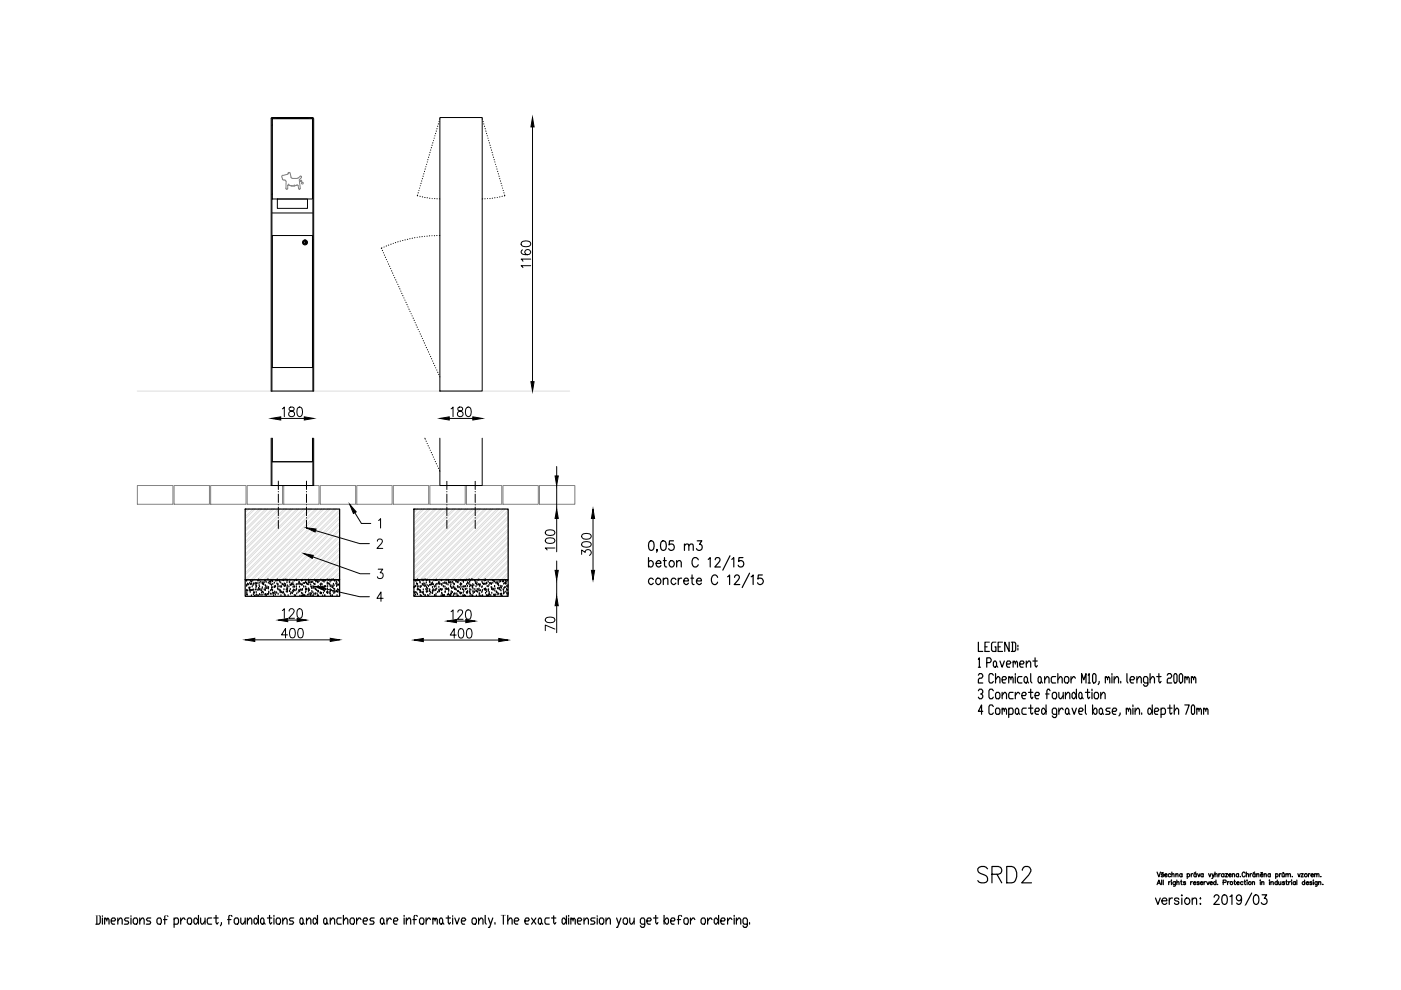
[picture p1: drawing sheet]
<svg xmlns="http://www.w3.org/2000/svg" width="297mm" height="210mm" viewBox="0 0 297 210" stroke-linecap="round" stroke-linejoin="round" font-family="sans-serif">
<!-- layer: POSTAVY ATD -->
<path d="M29.1 102.9h7.6v4h-7.6zM36.9 102.9h7.5v4h-7.5zM44.7 102.9h7.5v4h-7.5zM52.4 102.9h7.5v4h-7.5zM60.2 102.9h7.4v4h-7.4zM67.9 102.9h7.5v4h-7.5zM75.6 102.9h7.5v4h-7.5zM83.4 102.9h7.5v4h-7.5zM91.1 102.9h7.5v4h-7.5zM98.9 102.9h7.5v4h-7.5zM106.6 102.9h7.5v4h-7.5zM114.4 102.9h7.5v4h-7.5z" fill="none" stroke="#808080" stroke-width=".21"/>
<!-- layer: SRAFY -->
<g fill="none" stroke="#dcdcdc" stroke-width=".21">
<path d="M52.3 107.9l-.3 .3M52.7 107.9l-.7 .8M53.6 107.9l-1.6 1.6M54.1 107.9l-2.1 2.1M54.9 107.9l-2.9 3M55.4 107.9l-3.4 3.4M56.3 107.9l-4.3 4.3M56.7 107.9l-4.7 4.7M57.6 107.9l-5.6 5.6M58 107.9l-6 6.1M58.9 107.9l-6.9 6.9M59.4 107.9l-7.4 7.4"/>
<path d="M60.2 107.9l-8.2 8.3M60.7 107.9l-8.7 8.7M61.6 107.9l-9.6 9.6M62 107.9l-10 10.1M62.9 107.9l-10.9 10.9M63.3 107.9l-11.3 11.4M64.2 107.9l-12.2 12.3M64.7 107.9l-12.7 12.7M65.6 107.9l-13.6 13.6M66 107.9l-14 14M66.9 107.9l-14.9 14.9M67.3 107.9l-15 15"/>
<path d="M68.2 107.9l-15 15M68.7 107.9l-15.1 15M69.6 107.9l-15.1 15M70 107.9l-15 15M70.9 107.9l-15 15M71.3 107.9l-15 15M72 108.1l-14.8 14.8M72 109.4l-13.5 13.5M72 110.8l-12.1 12.1M72 112.1l-10.8 10.8M72 113.4l-9.5 9.5M72 114.8l-8.2 8.1"/>
<path d="M72 116.1l-6.8 6.8M72 117.4l-5.5 5.5M72 118.7l-4.2 4.2M72 108.6l-14.4 14.3M72 109.9l-13 13M72 111.2l-11.7 11.7M72 112.5l-10.4 10.4M72 113.9l-9.1 9M72 115.2l-7.7 7.7M72 116.5l-6.4 6.4M72 117.8l-5.1 5.1M72 119.2l-3.8 3.7"/>
<path d="M88.1 107.9l-.3 .4M88.5 107.9l-.7 .8M89.4 107.9l-1.6 1.7M89.9 107.9l-2.1 2.2M90.8 107.9l-3 3M91.2 107.9l-3.4 3.5M92.1 107.9l-4.3 4.4M92.5 107.9l-4.7 4.8M93.4 107.9l-5.6 5.7M93.9 107.9l-6.1 6.1M94.7 107.9l-6.9 7M95.2 107.9l-7.4 7.4"/>
<path d="M96.1 107.9l-8.3 8.3M96.5 107.9l-8.7 8.8M97.4 107.9l-9.6 9.6M97.8 107.9l-10 10.1M98.7 107.9l-10.9 11M99.1 107.9l-11.3 11.4M100 107.9l-12.2 12.3M100.5 107.9l-12.7 12.7M101.3 107.9l-13.5 13.6M101.8 107.9l-14 14M102.7 107.9l-14.9 14.9M103.1 107.9l-15 15"/>
<path d="M104 107.9l-15 15M104.4 107.9l-14.9 15M105.3 107.9l-15 15M105.8 107.9l-15 15M106.6 107.9l-14.9 15M107.1 107.9l-15 15M107.7 108.1l-14.7 14.8M107.7 109.5l-13.4 13.4M107.7 110.8l-12.1 12.1M107.7 112.1l-10.8 10.8M107.7 113.4l-9.4 9.5M107.7 114.8l-8.1 8.1"/>
<path d="M107.7 116.1l-6.8 6.8M107.7 117.4l-5.4 5.5M107.7 118.8l-4.1 4.1M107.7 108.6l-14.3 14.3M107.7 109.9l-13 13M107.7 111.2l-11.6 11.7M107.7 112.6l-10.3 10.3M107.7 113.9l-9 9M107.7 115.2l-7.6 7.7M107.7 116.5l-6.3 6.4M107.7 117.9l-5 5M107.7 119.2l-3.7 3.7"/>
<path d="M72 120l-2.9 2.9M72 121.4l-1.6 1.5M72 122.7l-.2 .2M72 120.5l-2.4 2.4M72 121.8l-1.1 1.1M107.7 120.1l-2.8 2.8M107.7 121.4l-1.4 1.5M107.7 122.8l-.1 .1M107.7 120.5l-2.3 2.4M107.7 121.9l-1 1"/>
</g>
<!-- layer: POSTAVY ATD -->
<path d="M29.1 82.9h91.7M52 107.9h20v15h-20zM87.8 107.9h19.9v15h-19.9z" fill="none" stroke="#dcdcdc" stroke-width=".21"/>
<!-- layer: KOTY -->
<g fill="none" stroke="#000" stroke-width=".21">
<path d="M112.9 26.9v54M110.6 51.3a1.39 1.39 0 0 1 1.9 .3v.2a1.26 1.26 0 0 1-2 0zM110.8 53l-.3 .5a1.15 1.15 0 0 0 2-.1 .59 .59 0 0 0-.5-.6 .59 .59 0 0 0-.6 .6 .59 .59 0 0 0 .4 .6M112.5 56.3h-2l.4 .5M112.5 54.9h-2l.4 .5M59.5 88.7h5M59.9 86.7l.4-.4v2M61.4 86.4a.39 .39 0 0 0 .2 .7 .71 .71 0 0 1 .7 .3 .71 .71 0 0 1 0 .8 .68 .68 0 0 1-1.1-.2 .95 .95 0 0 1 1.1-1v-.6l-.3-.1zM63.2 86.4l.4-.1a1.26 1.26 0 0 1 0 2h-.1a1.39 1.39 0 0 1-.3-1.9zM95.3 88.7h4.9M95.6 86.7l.5-.4v2M97.2 86.4a.39 .39 0 0 0 .1 .7 .71 .71 0 0 1 .8 .3 .71 .71 0 0 1-.1 .8 .61 .61 0 0 1-.9 0 .61 .61 0 0 1 .1-.9l.6-.2a.39 .39 0 0 0 .2-.7l-.3-.1z"/>
<path d="M99 86.4l.4-.1a1.26 1.26 0 0 1 0 2h-.2a1.29 1.29 0 0 1-.2-1.9zM118 98.9v2M66.3 118.1l10.1 3.6h2M66.9 112.5l9.4 2.8h2M75.2 108.7l1.4 2.3h2M80 114.8l.3-.5 .7 .2a.67 .67 0 0 1-.2 .8l-.9 1h1.3M80.3 110.3l.4-.3v2M115.7 114.3a1.39 1.39 0 0 1 1.9 .2v.2a1.26 1.26 0 0 1-2 0zM115.7 112.6a1.39 1.39 0 0 1 1.9 .2v.2a1.26 1.26 0 0 1-2 0zM117.6 116.2h-2l.4 .4M118 102.9v5M118 109.9v7.1"/>
<path d="M118 118.9v2M123.3 117.5v-.9l.8 .5a.64 .64 0 0 1 1-.5 .64 .64 0 0 1-.1 1.2M123.4 115.1a1.39 1.39 0 0 1 1.9 .2v.2a1.26 1.26 0 0 1-2 0zM123.4 113.4a1.39 1.39 0 0 1 1.9 .2v.2a1.21 1.21 0 0 1-2 0zM125.7 109.9v11M54 135.7h16M59.9 129.4l.4-.3v2M61 134.6h-1.3l.8-1.3v1.9M61 131.5h2M61.3 129.6l.3-.5h.4l.3 .2a.66 .66 0 0 1-.2 .8l-.9 1h1.2M61.6 133.3a.59 .59 0 0 1 .9 .3 1.83 1.83 0 0 1-.1 1.6 .61 .61 0 0 1-.9-.3 1.83 1.83 0 0 1 .1-1.6zM63.2 129.2l.4-.1a1.26 1.26 0 0 1 0 2h-.1a1.39 1.39 0 0 1-.3-1.9z"/>
<path d="M63.4 133.3h.4a1.12 1.12 0 0 1 .4 1.6l-.1 .3h-.5a1.12 1.12 0 0 1-.4-1.6zM68.7 124.8l7.6 1.7h2M80.2 120.7h1l-.6 .7a.63 .63 0 0 1 .5 1 .63 .63 0 0 1-1.1-.1M81.2 126.9h-1.3l.9-1.4v2M89.7 135.7h16M95.6 129.7l.5-.4v2M96.7 134.6h-1.2l.8-1.3v2M96.8 131.7h2M97.1 129.8l.3-.5 .6 .2a.66 .66 0 0 1-.2 .8l-.8 1h1.2M97.4 133.4l.4-.1a1.12 1.12 0 0 1 .5 1.6l-.2 .3-.4 .1a1.12 1.12 0 0 1-.5-1.6zM99 129.4l.4-.1a1.12 1.12 0 0 1 .4 1.6l-.1 .3-.5 .1a1.28 1.28 0 0 1-.2-1.9zM99.1 133.4l.5-.1a1.12 1.12 0 0 1 .4 1.6l-.2 .3-.4 .1a1.12 1.12 0 0 1-.4-1.6z"/>
<path d="M115.7 131.1a1.39 1.39 0 0 1 1.9 .2v.2a1.26 1.26 0 0 1-2 0zM117.6 133.4l-2-.9v1.2M118 122.9v3.5M118 128.4v5.7"/>
</g>
<g fill="#000" stroke="#000" stroke-width=".21">
<path d="M112.9 24.9l.3 2h-.6zM57.5 88.7l2-.3v.7zM64.5 88.4l2 .3-2 .4zM93.3 88.7l2-.3v.7zM100.2 88.4l2 .3-2 .4zM112.6 80.9h.6l-.3 2zM64.4 117.4l2 .4-.2 .6zM65 111.9l2 .3-.2 .6zM74.2 107l1.3 1.5-.6 .4zM117.7 100.9h.7l-.4 2zM118 107.9l.4 2h-.7zM125.7 107.9l.4 2h-.7z"/>
<path d="M52 135.7l2-.4v.7zM59 131.5l2-.4v.7zM63 131.1l2 .4-2 .3zM66.7 124.3l2 .1-.1 .7zM70 135.3l2 .4-2 .3zM87.8 135.7l1.9-.3v.6zM94.7 131.7l2.1-.4v.7zM98.8 131.3l2 .4-2 .3zM105.7 135.4l2 .3-2 .3zM117.7 120.9h.7l-.4 2zM118 126.4l.4 2h-.7zM125.4 120.9h.7l-.4 2z"/>
</g>
<!-- layer: OSY -->
<g fill="none" stroke="#000" stroke-width=".21">
<path d="M59 102v1.8M59 104.2v.1M59 104.8v1.7M59 107h.1M59 107.5v1.8M59 109.8h.1M59 110.3v1.7M65 102v1.8M65 104.2v.1M65 104.8v1.7M65 107h.1M65 107.5v1.8"/>
<path d="M65 109.8h.1M65 110.3v1.7M94.7 102.1v1.7M94.7 104.2v.1M94.7 104.8v1.7M94.7 107v.1M94.7 107.5v1.8M94.7 109.8h.1M94.7 110.3v1.7M100.8 102.1v1.7M100.8 104.2v.1M100.8 104.8v1.7"/>
<path d="M100.8 107v.1M100.8 107.5v1.8M100.8 109.8h.1M100.8 110.3v1.7"/>
</g>
<!-- layer: OBRYSOVA -->
<g fill="none" stroke="#000" stroke-width=".21">
<path d="M57.7 26.6h.1M57.7 25.1v57.8M57.7 24.9l-.2 .2v57.8h9v-57.8M57.7 25l-.1 .1M57.7 24.9h8.6M57.7 25.1h8.6M57.7 25.2h8.6v17h-8.6zM66.3 26.6h.1M66.3 24.9l.2 .2M66.3 25v57.9M89 39.9h-.1M89.1 39.4h.1"/>
<path d="M89.3 38.8l-.1 .1M89.4 38.3v.1M89.6 37.8l-.1 .1M89.7 37.3v.1M89.9 36.8l-.1 .1M90 36.3v.1M90.2 35.8l-.1 .1M90.3 35.3v.1M90.5 34.8l-.1 .1M90.6 34.3v.1M90.7 33.8v.1M90.9 33.3l-.1 .1"/>
<path d="M91 32.8v.1M91.2 32.3l-.1 .1M91.3 31.8v.1M91.5 31.3l-.1 .1M91.6 30.8h.1M91.8 30.3h-.1M91.9 29.8h.1M92.1 29.3h-.1M92.2 28.8h.1M92.4 28.3h-.1M92.5 27.8h.1M92.7 27.2l-.1 .1"/>
<path d="M92.8 26.7v.1M93 26.2l-.1 .1M93.1 25.7v.1M93.3 24.9h8.9v58h-8.9zM93.3 25.2l-.1 .1M102.2 25.2l.1 .1M102.4 25.7v.1M102.6 26.2v.1M102.7 26.7v.1M102.9 27.2v.1M103 27.8h.1M103.2 28.3h.1"/>
<path d="M103.3 28.8h.1M103.5 29.3h.1M103.6 29.8h.1M103.8 30.3h.1M103.9 30.8h.1M104.1 31.3v.1M104.2 31.8v.1M104.4 32.3v.1M104.5 32.8v.1M104.6 33.3v.1M104.8 33.8v.1M104.9 34.3v.1"/>
<path d="M105.1 34.8v.1M105.2 35.3v.1M105.4 35.8v.1M105.5 36.3v.1M105.7 36.8v.1M105.8 37.3v.1M106 37.8v.1M106.1 38.3v.1M106.3 38.8v.1M106.4 39.4h.1M106.6 39.9h.1M57.7 45.2h8.6"/>
<path d="M57.7 41.2h.1M57.7 49.9h8.6v28h-8.6zM58.8 42.2h6.4v2h-6.4zM64.7 51.2v.4zM66.3 41.2h.1M66.3 50.8h.1M81 52.6l-.1 .1M81.1 53.1v.1M81.3 53.6h.1M81.4 52.4h.1M81.5 54v.1M81.7 54.5v.1"/>
<path d="M81.9 55l.1 .1M82 52.1l-.1 .1M82.2 55.5h.1M82.3 52h.1M82.4 56h.1M82.6 56.4v.1M82.8 56.9v.1M82.9 51.8h-.1M83 57.4l.1 .1M83.2 57.9h.1M83.4 51.6h.1M83.4 58.4h.1"/>
<path d="M83.7 58.8v.1M83.9 51.4l-.1 .1M83.9 59.3v.1M84.1 59.8h.1M84.4 51.3h-.1M84.8 51.1h.1M85.3 51h.1M85.9 50.9h.1M86.4 50.7h.1M86.9 50.6h.1M87.5 50.5h-.1M87.9 50.4h.1"/>
<path d="M88.4 50.3h.1M88.5 41.3l.1 .2M88.7 40.8l-.1 .1M88.8 40.4h.1M88.9 50.2h.1M89 41.6h.1M89.5 50.2h.1M89.5 41.7l.1 .1M90 50.1h.1M90 41.9h.1M90.5 50.1h.1M90.6 41.9h.1"/>
<path d="M91.1 42h.1M91.1 50h-.1M91.6 50h.1M91.6 42.1h.1M92.1 50h.1M92.1 42.1h.1M92.6 49.9h.1M92.6 42.1h.1M93.1 49.9h.2M93.2 42.1l.1 .1M102.4 42.1l-.2 .1M102.8 42.1h.1"/>
<path d="M103.3 42.1h.1M103.8 42.1h.1M104.4 42h.1M104.9 41.9h.1M105.5 41.9h-.1M106 41.7l-.1 .1M106.5 41.6h-.1M106.7 40.4h.1M106.8 40.8v.1M107 41.3l-.1 .2M57.7 77.9h8.6M84.3 60.3h.1"/>
<path d="M84.5 60.7l.1 .1M84.8 61.2v.1M85 61.7v.1M85.2 62.2v.1M85.4 62.6v.1M85.6 63.1v.1M85.9 63.6v.1M86.1 64.1v.1M86.3 64.5v.1M86.5 65.1h.1M86.7 65.5v.1M86.9 66l.1 .1"/>
<path d="M87.2 66.5h.1M87.4 67h.1M87.6 67.4v.1M87.8 67.9v.1M88 68.4h.1M88.2 68.9h.1M88.4 69.3l.1 .1M88.6 69.8l.1 .1M88.9 70.3h.1M89.1 70.8v.1M89.3 71.2l.1 .1M89.5 71.7l.1 .1"/>
<path d="M89.7 72.2l.1 .1M90 72.7v.1M90.2 73.2h.1M90.4 73.6v.1M90.6 74.1v.1M90.8 74.6v.1M91.1 75.1h.1M91.3 75.6h.1M91.5 76v.1M91.7 76.5v.1M91.9 77v.1M92.2 77.5h.1"/>
<path d="M92.4 78h.1M92.6 78.4v.1M92.8 78.9v.1M93 79.4h.1M93.2 79.9h.1M57.5 92.9v10h9v-10M57.7 92.9v10M57.7 97.9h8.6M57.7 92.9v5h8.6v-5M66.3 92.9v10M90.1 92.9l.1 .2M90.3 93.5l.1 .1"/>
<path d="M90.6 94v.1M90.8 94.5v.1M91 94.9v.1M91.2 95.4v.1M91.4 95.9l.1 .1M91.7 96.4v.1M91.9 96.9h.1M92.1 97.4h.1M92.3 97.8v.1M92.5 98.3v.1M92.8 98.8h.1M93 99.3h.1"/>
<path d="M93.2 99.7l.1 .2M93.3 92.9v10h8.9v-10"/>
<circle cx="64.7" cy="51.4" r=".4"/>
<circle cx="64.7" cy="51.4" r=".32"/>
<circle cx="64.7" cy="51.4" r=".53"/>
</g>
<g fill="#808080" stroke="#808080" stroke-width=".21">
<path d="M61.2 39.2l.6 .2z"/>
<path d="M62.4 39.4l.6-.2zM61.8 39.4h.6z"/>
</g>
<g fill="none" stroke="#808080" stroke-width=".21">
<path d="M59.8 37.5l.1 .5M59.9 38l.2 .2M59.9 37.2l-.2 .3M60.2 38.2h.3l.1 .2M60.7 38.5l-.1 1.5 .2 .1M61 40l-.2 .1M61 39.4v.6M61 36.9l-1 .3M61.1 36.8l-.1 .1M61.1 36.8h.1M61.2 39.2l.7 .2 1.1-.2M61.2 39.2l-.2 .2"/>
<path d="M61.2 36.6l-.1 .1M61.3 36.6l.2 .1 .2 .9M61.3 36.6h.1M61.7 37.6l.3 .2M62 37.8h1M63 39.2l.2 .1 .2 .8 .2-.1M63.2 37.7l-.2 .1M63.5 38.2l.2 1.8M63.8 37.4h-.2l-.4 .3M63.9 37.4v.2M63.9 37.7l-.4 .5M60.8 40.2h.1"/>
<path d="M63.5 40.2h.1"/>
<circle cx="63.8" cy="38.4" r=".15"/>
<circle cx="64.1" cy="38.8" r=".19"/>
</g>
<g fill="none" stroke="#000" stroke-width=".25">
<path d="M52 107.9h20v15h-20zM87.8 107.9h19.9v15h-19.9zM137.5 119.2a.64 .64 0 0 1 1.1 .2 .64 .64 0 0 1-.8 .8l-.3-.3M137.5 118.2v2M137.8 114.8l.4-.1a1.26 1.26 0 0 1 0 2h-.2a1.39 1.39 0 0 1-.2-1.9zM139.1 119.5h1l-.1-.4a.64 .64 0 0 0-1 .3 .64 .64 0 0 0 .8 .8l.3-.3M139.4 116.6l-.1 .1-.1-.1h.2l-.2 .5M140.3 114.8a.56 .56 0 0 1 .9 .2 1.39 1.39 0 0 1-.5 1.7h-.2a1.39 1.39 0 0 1-.2-1.9zM140.6 118.9h.7M140.9 118.2v1.6l.1 .3 .4 .1M142.8 114.7h-.9v.9a.64 .64 0 0 1 .9 0 .64 .64 0 0 1-.1 .9 .64 .64 0 0 1-.9-.2M143.5 119.2l.4-.3 .4 .1 .1 1.2"/>
<path d="M143.5 118.9v1.3M145.1 115.7l.4-.4 .5 .1 .1 1.3M145.1 115.3v1.4M146.1 115.7l.4-.4 .4 .1 .1 1.3M147.8 114.7h1l-.5 .7a.64 .64 0 0 1 .5 1 .64 .64 0 0 1-1.1-.1M148 118.7a.67 .67 0 0 0-.8-.5 .67 .67 0 0 0-.5 .8v.5a.67 .67 0 0 0 .5 .7 .67 .67 0 0 0 .8-.5M150.2 118.6l.4-.4v2M151.6 118.7l.4-.5 .6 .2a.66 .66 0 0 1-.2 .8l-.8 1h1.1M154.8 117.8l-1.6 3.1M155.2 118.6l.4-.4v2M157.5 118.2h-.8l-.1 .9a.64 .64 0 0 1 .9 0 .64 .64 0 0 1-.1 .9 .64 .64 0 0 1-.9-.2M52 122.9h20v3.5h-20z"/>
<path d="M52.2 125.3h.1M52.3 124.2h.1M52.3 123.2h.1M52.3 124.3h.1M52.3 125.2h.1M52.3 125.7h.1M52.3 126.1h.1M52.4 126.1h.1M52.4 124h.1M52.4 126.2h.1M52.5 125.3h.1M52.5 123.9h.1"/>
<path d="M52.7 124h.1M52.8 124.7h.1M52.8 125.3h.1M52.9 124.8h.1M52.9 125.1h.1M53 123.7h.1M53 124.7h.1M53 125.6h.1M53.1 123.9h.1M53.1 123.2h.1M53.1 125.2h.1M53.3 123.3h.1"/>
<path d="M53.3 126.4h.1M53.3 125.2h.1M53.3 123.9h.1M53.3 123.4h.1M53.5 124.4h.1M53.5 125.2h.1M53.6 123.2h.1M53.6 124.1h.1M53.7 125.1h.1M53.7 123.9h.1M53.7 126.1h.1M53.8 125.1h.1"/>
<path d="M53.8 125.7h.1M53.8 123.8h.1M53.9 125.7h.1M53.9 125.8h.1M54 126.4h.1M54.1 123.8h.1M54.2 125.1h.1M54.2 123.7h.1M54.3 124.7h.1M54.3 126.4h.1M54.3 124h.1M54.3 124.3h.1"/>
<path d="M54.3 125.6h.1M54.4 126.1h.1M54.4 123.8h.1M54.4 124.4h.1M54.5 125.1h.1M54.7 126.3h.1M54.7 123.2h.1M54.7 123.7h.1M54.7 125.2h.1M54.8 124.7h.1M54.9 125h.1M54.9 126.4h.1"/>
<path d="M54.9 123h.1M54.9 123.2h.1M54.9 124.1h.1M55 125.1h.1M55 126.1h.1M55 124.4h.1M55.1 123.6h.1M55.1 125h.1M55.3 123.4h.1M55.3 126.2h.1M55.3 125.2h.1M55.4 125.3h.1"/>
<path d="M55.5 125.7h.1M55.5 124.9h.1M55.6 123.6h.1M55.6 126.2h.1M55.6 124.6h.1M55.6 123.8h.1M55.7 125.5h.1M55.8 123.6h.1M55.8 123.9h.1M55.8 124h.1M55.8 125.7h.1M55.9 123.9h.1"/>
<path d="M56 123.6h.1M56 126.1h.1M56 125.1h.1M56.2 123.2h.1M56.2 124.8h.1M56.2 124.1h.1M56.2 125.2h.1M56.3 125.1h.1M56.3 126.1h.1M56.3 124.3h.1M56.4 123.5h.1M56.4 126.4h.1"/>
<path d="M56.4 126.2h.1M56.5 124.8h.1M56.6 124.4h.1M56.7 126.1h.1M56.8 124.8h.1M56.8 122.9h.1M56.9 123.6h.1M56.9 124.7h.1M56.9 124.9h.1M56.9 124.6h.1M56.9 126h.1M57 125.5h.1"/>
<path d="M57 125.7h.1M57.1 123.4h.1M57.2 123.8h.1M57.3 123.4h.1M57.4 123.3h.1M57.4 126h.1M57.4 125.3h.1M57.4 123.9h.1M57.4 123.5h.1M57.5 123.1h.1M57.6 124.1h.1M57.6 124.6h.1"/>
<path d="M57.6 125.1h.1M57.6 125h.1M57.7 126h.1M57.7 123.2h.1M57.8 123.3h.1M57.8 125.2h.1M57.8 124.6h.1M57.8 125.7h.1M57.8 123.9h.1M58 125.8h.1M58 126.3h.1M58.2 123.6h.1"/>
<path d="M58.2 124.4h.1M58.2 124.6h.1M58.3 125.5h.1M58.3 124.5h.1M58.3 125.8h.1M58.3 124.3h.1M58.4 126.2h.1M58.4 124.4h.1M58.5 123.2h.1M58.5 125.7h.1M58.7 125.8h.1M58.7 123.2h.1"/>
<path d="M58.7 123.8h.1M58.8 123h.1M58.8 123.1h.1M58.8 124.8h.1M58.9 124.1h.1M58.9 123h.1M58.9 125h.1M58.9 124.4h.1M58.9 123.9h.1M59 126h.1M59.1 123.1h.1M59.1 125.1h.1"/>
<path d="M59.2 124.4h.1M59.3 123.2h.1M59.3 123.4h.1M59.4 125.2h.1M59.4 125.3h.1M59.4 125.7h.1M59.4 125.4h.1M59.5 123.6h.1M59.6 124.5h.1M59.6 124.4h.1M59.6 126.3h.1M59.6 125.5h.1"/>
<path d="M59.6 125.6h.1M59.7 124.4h.1M59.8 123h.1M59.8 123.9h.1M59.9 125.8h.1M59.9 124h.1M60 125.6h.1M60.1 123h.1M60.1 125.7h.1M60.2 124.1h.1M60.2 123.1h.1M60.2 125h.1"/>
<path d="M60.2 126h.1M60.2 124.3h.1M60.3 123.8h.1M60.4 126.2h.1M60.4 124.4h.1M60.5 123h.1M60.5 126.3h.1M60.5 123.9h.1M60.5 124.2h.1M60.7 125.5h.1M60.7 125.1h.1M60.8 123.6h.1"/>
<path d="M60.8 124.8h.1M60.8 123h.1M60.9 124.5h.1M60.9 123.2h.1M60.9 125.5h.1M60.9 124.2h.1M60.9 125.2h.1M61 125.5h.1M61 124.9h.1M61.1 126.3h.1M61.3 124.4h.1M61.3 123.5h.1"/>
<path d="M61.4 125.4h.1M61.4 125.3h.1M61.4 123.6h.1M61.5 123h.1M61.5 124h.1M61.6 125h.1M61.6 126h.1M61.6 124.1h.1M61.7 125.7h.1M61.8 124.1h.1M61.8 123.8h.1M61.8 123.9h.1"/>
<path d="M61.9 125.8h.1M62 125.8h.1M62.1 125.3h.1M62.1 123.9h.1M62.1 123.6h.1M62.1 124.5h.1M62.2 125.5h.1M62.3 124h.1M62.3 125.1h.1M62.3 125.3h.1M62.4 124.4h.1M62.4 123.2h.1"/>
<path d="M62.4 126.3h.1M62.4 124.5h.1M62.5 125.2h.1M62.7 126.3h.1M62.7 125.3h.1M62.8 123h.1M62.8 124h.1M62.8 124.4h.1M62.9 125h.1M62.9 124.9h.1M62.9 125.9h.1M62.9 123.1h.1"/>
<path d="M62.9 123.9h.1M63.2 123.9h.1M63.2 125.7h.1M63.4 125.3h.1M63.4 123.5h.1M63.4 125.2h.1M63.4 123.8h.1M63.5 123.5h.1M63.5 125.4h.1M63.5 124.5h.1M63.5 125.5h.1M63.6 126.4h.1"/>
<path d="M63.6 123.8h.1M63.6 123.9h.1M63.7 125.1h.1M63.8 125.1h.1M63.8 124h.1M63.9 126.4h.1M63.9 125.8h.1M64 123.2h.1M64 124.1h.1M64 125.2h.1M64.1 124h.1M64.1 123h.1"/>
<path d="M64.1 125.1h.1M64.1 125h.1M64.1 126.4h.1M64.2 125.9h.1M64.2 126.3h.1M64.3 123.7h.1M64.4 124.4h.1M64.4 126.3h.1M64.5 126.4h.1M64.6 126.3h.1M64.6 123.7h.1M64.8 123.5h.1"/>
<path d="M64.8 125h.1M64.8 125.7h.1M64.8 124.5h.1M64.9 126.4h.1M64.9 125.4h.1M64.9 123h.1M64.9 124.9h.1M65 123.6h.1M65 123.8h.1M65 125h.1M65.2 123.9h.1M65.2 126.2h.1"/>
<path d="M65.4 125.1h.1M65.4 123.5h.1M65.4 123h.1M65.4 124.9h.1M65.4 125.4h.1M65.4 124h.1M65.4 123.6h.1M65.5 125h.1M65.5 126.2h.1M65.5 125.9h.1M65.5 123.2h.1M65.6 125.2h.1"/>
<path d="M65.7 123.6h.1M65.8 126.3h.1M65.9 126.1h.1M65.9 124h.1M65.9 123.5h.1M65.9 124.4h.1M65.9 125.8h.1M66 125.9h.1M66 123.5h.1M66.1 124.5h.1M66.1 124.8h.1M66.1 125.4h.1"/>
<path d="M66.2 126.4h.1M66.3 123.5h.1M66.3 125.7h.1M66.4 124.8h.1M66.4 124.4h.1M66.4 126.3h.1M66.5 124.5h.1M66.5 123.8h.1M66.5 126h.1M66.7 123h.1M66.7 123.9h.1M66.8 123.9h.1"/>
<path d="M66.8 124.7h.1M66.8 124.9h.1M66.8 125.9h.1M66.8 126h.1M66.8 123.1h.1M66.9 125h.1M67 123.4h.1M67 123.2h.1M67.1 123.2h.1M67.1 125.2h.1M67.2 125.9h.1M67.3 123.3h.1"/>
<path d="M67.3 126.3h.1M67.4 123.5h.1M67.4 125.4h.1M67.4 123.6h.1M67.4 124.4h.1M67.4 124.6h.1M67.5 125.4h.1M67.5 124.4h.1M67.5 125.5h.1M67.5 126.4h.1M67.6 123.3h.1M67.7 124.6h.1"/>
<path d="M67.9 125.8h.1M67.9 125.7h.1M67.9 124h.1M67.9 125.9h.1M68 124.1h.1M68 124h.1M68 123h.1M68.1 124.9h.1M68.1 123.8h.1M68.1 125.9h.1M68.1 124.5h.1M68.2 125.8h.1"/>
<path d="M68.3 123.9h.1M68.3 123.2h.1M68.4 126.4h.1M68.4 124.5h.1M68.5 125h.1M68.6 125.8h.1M68.6 123.2h.1M68.7 123.2h.1M68.7 123.4h.1M68.7 125.2h.1M68.7 124.4h.1M68.8 125.4h.1"/>
<path d="M68.8 124.4h.1M68.8 126.4h.1M68.9 126.3h.1M68.9 123.1h.1M68.9 125h.1M69 123.1h.1M69 125h.1M69 124.4h.1M69.3 125.7h.1M69.4 123.9h.1M69.4 123h.1M69.4 123.6h.1"/>
<path d="M69.4 124.9h.1M69.4 125.5h.1M69.5 125.8h.1M69.5 124.4h.1M69.5 125.7h.1M69.5 123.7h.1M69.5 125.6h.1M69.6 123.8h.1M69.7 123h.1M69.9 123.9h.1M69.9 125.6h.1M69.9 123h.1"/>
<path d="M69.9 125.9h.1M69.9 124.1h.1M70 123.4h.1M70 124.4h.1M70 125h.1M70 126h.1M70.1 125.4h.1M70.1 126.4h.1M70.1 124.3h.1M70.2 123.2h.1M70.2 125.2h.1M70.4 123h.1"/>
<path d="M70.4 124.2h.1M70.4 124.5h.1M70.4 126.3h.1M70.4 126.4h.1M70.5 124.6h.1M70.6 125.5h.1M70.6 124.4h.1M70.7 122.9h.1M70.7 123.9h.1M70.7 124.9h.1M70.8 125.8h.1M70.8 124.2h.1"/>
<path d="M70.9 125.5h.1M70.9 123.1h.1M71 125h.1M71 125.7h.1M71 123.2h.1M71.2 123.8h.1M71.3 125.4h.1M71.3 123.4h.1M71.4 124.4h.1M71.4 125.3h.1M71.4 123.9h.1M71.4 125.5h.1"/>
<path d="M71.4 123.6h.1M71.5 126.3h.1M71.5 124.1h.1M71.5 125.5h.1M71.6 125h.1M71.8 124.1h.1M71.8 123.2h.1M71.8 125.2h.1M71.9 124.1h.1M72 123.9h.1M72 122.9h.1M72 125.3h.1"/>
<path d="M72 125.9h.1M72 126.3h.1M87.8 124.6h.1M87.8 122.9h19.9v3.5h-19.9zM87.8 125.6h.1M87.8 126.4h.1M87.9 124.5h.1M87.9 125.8h.1M88.1 124.3h.1M88.1 123.2h.1M88.1 126.2h.1M88.1 125.6h.1"/>
<path d="M88.1 124.4h.1M88.3 123.8h.1M88.3 125.8h.1M88.3 123.2h.1M88.4 123.1h.1M88.4 124.1h.1M88.5 125.1h.1M88.5 126.1h.1M88.5 123.9h.1M88.5 123h.1M88.6 124.4h.1M88.6 124.8h.1"/>
<path d="M88.6 123h.1M88.7 125h.1M88.8 123.1h.1M88.8 124.4h.1M88.9 123.1h.1M88.9 125.2h.1M89 125.7h.1M89 123.4h.1M89.1 123.6h.1M89.1 125.3h.1M89.1 124.6h.1M89.1 126.3h.1"/>
<path d="M89.2 125.5h.1M89.2 125.3h.1M89.2 124.4h.1M89.3 125.6h.1M89.3 124.4h.1M89.3 126.4h.1M89.5 123h.1M89.5 123.9h.1M89.6 125.8h.1M89.6 124h.1M89.7 124.1h.1M89.7 123.2h.1"/>
<path d="M89.7 125.6h.1M89.7 123h.1M89.7 125.1h.1M89.8 126.1h.1M89.9 123.8h.1M89.9 124.2h.1M90.1 123.9h.1M90.1 126.2h.1M90.1 124.4h.1M90.1 122.9h.1M90.2 124.2h.1M90.2 126.3h.1"/>
<path d="M90.3 125h.1M90.4 123.6h.1M90.4 125.5h.1M90.4 124.6h.1M90.4 123.1h.1M90.5 125.5h.1M90.5 125.2h.1M90.6 124.1h.1M90.6 124.8h.1M90.6 123h.1M90.6 125.5h.1M90.7 126.3h.1"/>
<path d="M90.7 124.9h.1M90.8 124.4h.1M90.9 126.4h.1M91 125.4h.1M91.1 124.1h.1M91.1 123.1h.1M91.1 123.4h.1M91.1 125h.1M91.1 125.3h.1M91.1 126h.1M91.1 123.5h.1M91.3 124.1h.1"/>
<path d="M91.3 125.6h.1M91.4 123.8h.1M91.5 124h.1M91.6 123.9h.1M91.6 125.8h.1M91.7 123.9h.1M91.7 124.6h.1M91.7 123.6h.1M91.7 125.3h.1M91.7 125.8h.1M91.7 125.5h.1M91.8 125h.1"/>
<path d="M91.9 124h.1M92 125.3h.1M92 123.1h.1M92 125.2h.1M92.1 124.4h.1M92.1 126.3h.1M92.2 124.5h.1M92.2 126.3h.1M92.3 123.1h.1M92.4 124.1h.1M92.4 125.2h.1M92.4 125h.1"/>
<path d="M92.4 124.4h.1M92.5 126h.1M92.5 126.4h.1M92.5 123h.1M92.6 123.9h.1M92.6 124.9h.1M92.6 123.1h.1M92.8 125.6h.1M92.8 123.9h.1M93 123.6h.1M93 123.8h.1M93 124.5h.1"/>
<path d="M93 125.1h.1M93.1 125.5h.1M93.1 123.5h.1M93.1 125.3h.1M93.2 125.4h.1M93.2 123.9h.1M93.3 123.8h.1M93.3 125.1h.1M93.4 125h.1M93.5 126.4h.1M93.6 123.9h.1M93.6 123.1h.1"/>
<path d="M93.6 125.2h.1M93.6 124.1h.1M93.6 125.8h.1M93.7 125h.1M93.7 124h.1M93.7 126h.1M93.8 126.4h.1M93.8 126.3h.1M93.9 123.7h.1M94 124.4h.1M94 126.4h.1M94.1 124.4h.1"/>
<path d="M94.1 126.3h.1M94.2 126.3h.1M94.2 123.7h.1M94.2 126.4h.1M94.3 123.6h.1M94.4 124.5h.1M94.4 125.6h.1M94.4 125.5h.1M94.4 125h.1M94.5 123.8h.1M94.6 123h.1M94.6 123.6h.1"/>
<path d="M94.6 124.9h.1M94.7 124.9h.1M94.7 125h.1M94.7 123.9h.1M94.9 126.2h.1M95 125h.1M95 124h.1M95 123h.1M95.1 125.9h.1M95.1 124.9h.1M95.1 123.5h.1M95.1 126.1h.1"/>
<path d="M95.1 125.4h.1M95.1 123.1h.1M95.2 123.6h.1M95.2 125.1h.1M95.3 123.6h.1M95.3 126.3h.1M95.5 124.4h.1M95.5 126.1h.1M95.5 123.5h.1M95.5 126.4h.1M95.6 124h.1M95.6 124.5h.1"/>
<path d="M95.6 123.6h.1M95.6 125.8h.1M95.7 125.5h.1M95.7 125.9h.1M95.8 124.8h.1M95.9 125.6h.1M96 123.5h.1M96 124.7h.1M96.1 124.4h.1M96.1 123.8h.1M96.1 126.3h.1M96.2 124.5h.1"/>
<path d="M96.2 126h.1M96.3 123h.1M96.3 124h.1M96.3 123.9h.1M96.4 125h.1M96.4 125.9h.1M96.4 124.7h.1M96.5 126h.1M96.5 125h.1M96.6 123.1h.1M96.6 123.4h.1M96.6 125h.1"/>
<path d="M96.7 123.2h.1M96.7 123.1h.1M96.7 125.1h.1M96.9 125.9h.1M96.9 123.3h.1M96.9 126.3h.1M96.9 123.5h.1M97 124.4h.1M97 125.4h.1M97.1 126.4h.1M97.1 124.4h.1M97.1 124.6h.1"/>
<path d="M97.1 125.4h.1M97.1 123.6h.1M97.2 125.5h.1M97.3 123.3h.1M97.4 124.6h.1M97.5 125.6h.1M97.5 125.8h.1M97.6 124h.1M97.6 123h.1M97.6 125h.1M97.7 125.9h.1M97.7 123.8h.1"/>
<path d="M97.7 124.1h.1M97.7 124.5h.1M97.8 125.8h.1M97.9 123.9h.1M98 123.2h.1M98 125h.1M98.1 126.3h.1M98.1 124.5h.1M98.2 123.1h.1M98.2 125.8h.1M98.3 123.5h.1M98.3 123.2h.1"/>
<path d="M98.3 126.4h.1M98.3 125.1h.1M98.3 124.4h.1M98.3 125.4h.1M98.4 126.4h.1M98.4 124.4h.1M98.5 126.3h.1M98.6 123.1h.1M98.6 125h.1M98.6 124.4h.1M98.7 126.4h.1M98.7 124.4h.1"/>
<path d="M98.7 125h.1M98.9 125.7h.1M98.9 123.9h.1M98.9 123h.1M99 124.9h.1M99 125.9h.1M99 125.6h.1M99.1 124.3h.1M99.1 123.6h.1M99.1 125.6h.1M99.1 125.4h.1M99.2 123.6h.1"/>
<path d="M99.2 123.7h.1M99.3 123h.1M99.4 123.9h.1M99.6 124.4h.1M99.6 123.5h.1M99.6 125.6h.1M99.6 123h.1M99.6 125.4h.1M99.6 125h.1M99.7 126.4h.1M99.7 125.9h.1M99.7 124.1h.1"/>
<path d="M99.7 126h.1M99.8 123.1h.1M99.8 124.2h.1M99.8 125.1h.1M100 122.9h.1M100 124.2h.1M100 126.3h.1M100.1 124.5h.1M100.2 126.4h.1M100.2 123h.1M100.2 124.4h.1M100.2 124.6h.1"/>
<path d="M100.2 123.9h.1M100.2 125.5h.1M100.3 124.9h.1M100.3 125.8h.1M100.5 124.1h.1M100.5 125.5h.1M100.6 125.6h.1M100.6 123.1h.1M100.7 125h.1M100.7 123.2h.1M100.8 123.7h.1M100.9 123.4h.1"/>
<path d="M100.9 124.4h.1M100.9 125.4h.1M101 125.4h.1M101 126.4h.1M101 123.9h.1M101.1 124.1h.1M101.1 125.5h.1M101.1 123.6h.1M101.2 125h.1M101.3 125.5h.1M101.3 123.1h.1M101.4 125.1h.1"/>
<path d="M101.4 124h.1M101.5 123.9h.1M101.5 123h.1M101.6 124.9h.1M101.6 125.9h.1M101.6 125.3h.1M101.6 126.3h.1M101.6 124.1h.1M101.7 125.9h.1M101.7 124.4h.1M101.7 124.1h.1M101.8 124h.1"/>
<path d="M101.8 126.4h.1M101.9 125.3h.1M102.2 125.6h.1M102.2 124.6h.1M102.2 123.4h.1M102.2 126.4h.1M102.2 124.4h.1M102.3 125.3h.1M102.3 125.2h.1M102.3 126.3h.1M102.3 123.7h.1M102.5 123.9h.1"/>
<path d="M102.7 125h.1M102.7 123.2h.1M102.7 123.9h.1M102.7 125.1h.1M102.9 123.9h.1M102.9 122.9h.1M102.9 124.9h.1M102.9 123.1h.1M103 125.8h.1M103 125.1h.1M103.1 123.8h.1M103.1 123.6h.1"/>
<path d="M103.1 126.3h.1M103.2 125.5h.1M103.2 125.1h.1M103.2 123.7h.1M103.3 124.4h.1M103.3 126.4h.1M103.4 126.4h.1M103.5 124.4h.1M103.5 123.4h.1M103.5 125.3h.1M103.6 126.3h.1M103.6 125h.1"/>
<path d="M103.7 126.3h.1M103.7 126h.1M103.7 124.1h.1M103.7 125.6h.1M103.8 126.1h.1M103.8 123.7h.1M103.9 123.7h.1M104.1 126.3h.1M104.1 123.9h.1M104.1 123.7h.1M104.1 124.6h.1M104.2 123.9h.1"/>
<path d="M104.2 124.8h.1M104.3 125.8h.1M104.3 125h.1M104.3 124.7h.1M104.4 123.1h.1M104.5 123.6h.1M104.5 125.1h.1M104.6 124.9h.1M104.6 123.2h.1M104.7 126.2h.1M104.7 125h.1M104.7 123.3h.1"/>
<path d="M104.8 123.4h.1M104.9 124.4h.1M104.9 125.3h.1M104.9 126.4h.1M104.9 126.3h.1M104.9 124.9h.1M105 126.1h.1M105.2 123.6h.1M105.2 123.7h.1M105.2 125.5h.1M105.3 125.6h.1M105.4 126.1h.1"/>
<path d="M105.4 123.5h.1M105.5 123.9h.1M105.5 123.7h.1M105.5 124.8h.1M105.5 125.8h.1M105.6 124.8h.1M105.7 123.9h.1M105.7 124.1h.1M105.7 126h.1M105.7 124.2h.1M105.8 125h.1M105.8 123.5h.1"/>
<path d="M105.9 124.7h.1M106 123.1h.1M106 125.1h.1M106.1 126h.1M106.1 123.3h.1M106.2 124.3h.1M106.2 124.6h.1M106.2 125.3h.1M106.3 126.3h.1M106.3 126.2h.1M106.3 124.7h.1M106.3 126h.1"/>
<path d="M106.4 124.4h.1M106.5 126.4h.1M106.5 123.3h.1M106.7 125.1h.1M106.7 123.3h.1M106.8 125.9h.1M106.8 123.3h.1M106.8 125.2h.1M106.8 123.9h.1M106.8 125.6h.1M106.8 124.8h.1M106.9 125.8h.1"/>
<path d="M107 124.6h.1M107 123.7h.1M107.2 123.3h.1M107.2 123.7h.1M107.2 123.9h.1M107.2 124.6h.1M107.2 125.5h.1M107.3 123.8h.1M107.4 125h.1M107.4 124.3h.1M107.4 123.4h.1M107.4 125.8h.1"/>
<path d="M107.5 125.3h.1M107.5 126.3h.1M107.6 123.1h.1M107.6 125.1h.1M107.7 124.5h.1M107.7 125.8h.1M107.7 126h.1M107.7 124.2h.1M138.5 122.9a.64 .64 0 0 0-1.1 .2 .64 .64 0 0 0 .8 .8l.3-.3M140.6 123l.5-.4 .4 .1 .1 1.2M140.6 122.6v1.3M143.3 122.9a.64 .64 0 0 0-1.1 .2 .64 .64 0 0 0 .8 .8l.3-.3"/>
<path d="M143.8 122.6v1.3M144.5 122.6a.58 .58 0 0 0-.7 .6M144.9 123.2h1.1v-.2a.48 .48 0 0 0-.5-.4 .48 .48 0 0 0-.5 .3 .6 .6 0 0 0 .1 .8 .6 .6 0 0 0 .9-.1M146.5 122.6h.6M146.7 121.9v1.7l.1 .2 .4 .1M147.7 123.2h1v-.2a.47 .47 0 0 0-.7-.3 .63 .63 0 0 0-.3 .9 .63 .63 0 0 0 1 0M152.1 122.4a.67 .67 0 0 0-.7-.5 .67 .67 0 0 0-.6 .8v.5a.67 .67 0 0 0 .6 .7 .67 .67 0 0 0 .7-.5M154.3 122.3l.4-.4v2M155.7 122.4l.4-.5h.3l.3 .2a.66 .66 0 0 1-.2 .9l-.8 .9h1.1M158.9 121.5l-1.5 3.1M159.3 122.3l.4-.4v2M161.6 121.9h-.8l-.1 .9a.66 .66 0 0 1 1 0 .66 .66 0 0 1-.1 1 .66 .66 0 0 1-1-.2"/>
<path d="M207.4 136.1v2h1M207.4 139.8l.2-.3v2M208.8 137.1h.5M209.8 136.1h-1v2h1M211.2 136.1h-.7l-.3 .4v1.3l.3 .3h.7v-1h-.3M211.6 137.1h.5M212.6 136.1h-1v2h1M214 136.1v2l-1-2v2M214.4 136.1h.7l.2 .4v1.3l-.2 .3h-.7M214.7 136.1v2M215.8 136.8v.3M215.8 137.5v.3"/>
<path d="M219.5 139.5v1.6l.2 .4 .2-.4M207.4 143.2l.2-.4h.5l.3 .4v.3l-.3 .3h-.5l-.2 .3v.7h1M207.4 146.5l.2-.4h.5l.3 .4v.3l-.3 .3h-.2M207.4 141.5h.5M208.1 147.1l.3 .4v.3l-.3 .4h-.5l-.2-.4M208.4 150.8h-1l.7-1.3v2M209.2 140.5h.7l.2-.3v-.4l-.2-.3h-.7v2M210.6 143.2l-.2-.4h-.5l-.2 .4v1.3l.2 .3h.5l.2-.3M210.6 146.5l-.2-.4h-.5l-.2 .4v1.3l.2 .4h.5l.2-.4M210.6 149.8l-.2-.3h-.5l-.2 .3v1.4l.2 .3h.5l.2-.3M210.8 140.2h.3l.2 .3v.6l-.2 .4h-.3l-.2-.4v-.6zM211.1 144.1l.4-.6h.3l.2 .3v1"/>
<path d="M211.1 142.8v2M211.3 146.8h.5l.2 .3v.7l-.2 .4h-.5l-.2-.4v-.7zM211.3 150.1h.5l.2 .4v.7l-.2 .3h-.5l-.2-.3v-.7zM211.3 141.1l.2 .4M212 140.2l.5 1.3 .4-1.3M212.5 144.1h.6l.3-.3-.3-.3h-.4l-.2 .3v.7l.2 .3h.4M212.5 147.5l.4-.7h.2l.3 .3v1.1M212.5 150.5l.2-.4 .2 .4v.3M212.5 146.8v1.4M212.5 150.1v1.4M212.9 150.5l.2-.4 .3 .4v1M213.4 140.8h.7l.2-.3-.2-.3h-.5l-.2 .3v.6l.2 .4h.5"/>
<path d="M213.9 143.8l.2-.3 .2 .3v.3M213.9 150.5l.2-.4h.5l.2 .4v.7l-.2 .3h-.7M213.9 143.5v1.3M213.9 150.1v2M214.3 143.8l.3-.3 .2 .3v1M214.8 140.5l.3-.3 .2 .6M214.8 146.8h-.7l-.2 .3v.7l.2 .4h.7M214.8 140.2v1.3M215.3 140.5l.2-.3 .2 .3v1M215.3 142.8v.4M215.3 143.5v1.3M215.3 146.8v1.4"/>
<path d="M215.5 150.1h.2l.3 .4v.7l-.3 .3h-.2l-.2-.3v-.7zM216 151.2l.2 .3M216.2 140.8h.7l.2-.3-.2-.3h-.4l-.3 .3v.6l.3 .4h.4M216.2 147.1l-.2-.3h-.3l-.4 .7M216.7 143.5h-.7l-.3 .3v.7l.3 .3h.7M216.7 147.5h.7l.2-.4-.2-.3h-.5l-.2 .3v.7l.2 .4h.5M217.4 143.5h.2l.2 .3v.7l-.2 .3h-.2l-.3-.3v-.7zM217.6 140.8l.5-.6h.2l.2 .3v1M217.6 150.1h-.7l-.2 .4v.7l.2 .3h.7M217.6 140.2v1.3M217.8 144.5l.3 .3M218.1 146.8h.9"/>
<path d="M218.1 150.1h.9M218.5 142.8v1.7l.3 .3M218.5 146.1v1.7l.3 .4 .2-.4M218.5 149.5v1.7l.3 .3 .2-.3M219 140.2h.9M219.5 147.5h.7l.2-.4-.2-.3h-.5l-.2 .3v.7l.2 .4h.5M219.5 150.8h.7l.2-.3-.2-.4h-.5l-.2 .4v.7l.2 .3h.5M220.3 143.5h.3l.2 .3v.7l-.2 .3h-.3l-.2-.3v-.7zM220.8 144.5l.2 .3M221.1 150.1h.2l.5 .7-.5 .7h-.2l-.2-.3v-.7zM221.5 144.1l.5-.6h.2l.2 .3v1M221.5 143.5v1.3"/>
<path d="M221.7 147.1h.7M221.8 149.5v2M222.6 146.5l-.2-.4h-.2l-.2 .4v1.7M223.4 146.8h.4l.2 .3v.7l-.2 .4h-.4l-.3-.4v-.7zM223.8 143.5h-.7l-.2 .3v.7l.2 .3h.7M224 151.5h-.6l-.3-.3v-.7l.3-.4h.4l.2 .4v1.3l-.2 .3h-.4l-.3-.3M224.3 144.1l.4-.6h.3l.2 .3v1M224.3 142.8v2M224.5 146.8v1l.2 .4h.3l.4-.7M224.5 150.1v1.4M225.4 150.5l-.2-.4h-.2l-.5 .7M225.4 146.8v1.4"/>
<path d="M225.9 143.5h.5l.2 .3v.7l-.2 .3h-.5l-.2-.3v-.7zM225.9 147.5l.5-.7h.2l.2 .3v1.1M225.9 146.8v1.4M226.1 150.1h.3l.2 .4v.7l-.2 .3h-.3l-.2-.3v-.7zM226.6 151.2l.2 .3M227.1 143.5v1.3M227.3 150.1l.5 1.4 .4-1.4M227.5 146.8h.3l.4 .7-.4 .7h-.3l-.2-.4v-.7zM228 143.8l-.2-.3h-.3l-.4 .6M228.2 146.1v2.1M228.7 150.8h.7l.3-.3-.3-.4h-.5l-.2 .4v.7l.2 .3h.5M228.9 146.8h.3l.2 .3v.7l-.2 .4h-.3l-.2-.4v-.7z"/>
<path d="M229.3 144.8v-2l.5 1.3 .5-1.3v2M229.4 147.8l.3 .4M230.1 149.5v1.7l.2 .3M230.1 146.8h1M230.6 146.1v1.7l.2 .4 .3-.4M230.7 143.2l.2-.4v2M230.7 144.8h.5M231.5 146.1v.4M231.5 146.8v1.4M231.6 149.5v2M231.9 142.8h.2l.3 .4v1.3l-.3 .3h-.2l-.3-.3v-1.3zM232.1 150.1h.3l.2 .4v.7l-.2 .3h-.3l-.5-.7z"/>
<path d="M232.2 146.8h.5l.2 .3v.7l-.2 .4h-.5l-.2-.4v-.7zM233 144.5l-.2 .6M233.3 150.1h.2l.3 .4v.7l-.3 .3h-.2l-.3-.3v-.7zM233.4 147.5l.4-.7h.3l.2 .3v1.1M233.4 146.8v1.4M233.8 151.2l.2 .3M234.4 143.8l.2-.3 .2 .3v.3M234.4 143.5v1.3M234.8 143.8l.2-.3 .3 .3v1M235.4 150.1h-.7l-.3 .4 .3 .3h.5l.2 .4-.2 .3h-.8M235.8 142.8v.4M235.8 143.5v1.3"/>
<path d="M235.8 150.8h.8l.2-.3-.2-.4h-.5l-.3 .4v.7l.3 .3h.5M236.2 144.1l.5-.6h.2l.3 .3v1M236.2 143.5v1.3M237.5 151.2v.3l-.3 .3M237.6 144.5v.3M238.8 150.5l.2-.4 .3 .4v.3M238.8 150.1v1.4M238.9 142.8v1.7l.2 .3M239.3 150.5l.2-.4 .2 .4v1M239.6 144.1h.7l.3-.3-.3-.3h-.4l-.3 .3v.7l.3 .3h.4M240.2 149.5v.3M240.2 150.1v1.4"/>
<path d="M240.7 150.8l.4-.7h.2l.3 .4v1M240.7 150.1v1.4M241 144.1l.5-.6h.2l.3 .3v1M241 143.5v1.3M242.1 151.2v.3M243.4 144.8h-.7l-.3-.3v-.7l.3-.3h.4l.3 .3v1.3l-.3 .4h-.4l-.3-.4M243.6 150.1h.2l.5 .7-.5 .7h-.2l-.2-.3v-.7zM243.8 144.1l.5-.6h.2l.3 .3v1M243.8 142.8v2M244.3 149.5v2M244.8 150.8h.6l.3-.3-.3-.4h-.4l-.2 .4v.7l.2 .3h.4M245.2 143.5h1"/>
<path d="M245.7 142.8v1.7l.2 .3 .3-.3M246.2 150.5l.2-.4h.4l.3 .4v.7l-.3 .3h-.6M246.2 150.1v2M247.5 143.2l.2-.4h.5l.2 .4v.3l-.2 .3h-.5l-.2 .3v.7h.9M247.6 150.1h.9M248 149.5v1.7l.2 .3 .3-.3M249 150.8l.4-.7h.2l.3 .4v1M249 149.5v2M249.1 142.8h.2l.3 .4v1.3l-.3 .3h-.2l-.2-.3v-1.3zM250.3 142.8h.2l.2 .4v1.3l-.2 .3h-.2l-.3-.3v-1.3zM251.2 143.8l.2-.3 .3 .3v.3M251.2 149.5h.9l-.7 2"/>
<path d="M251.2 143.5v1.3M251.7 143.8l.2-.3 .2 .3v1M252.6 143.8l.2-.3 .3 .3v.3M252.6 143.5v1.3M252.8 149.5h.3l.2 .3v1.4l-.2 .3h-.3l-.2-.3v-1.4zM253.1 143.8l.2-.3 .2 .3v1M253.7 150.5l.3-.4 .2 .7M253.7 150.1v1.4M254.2 150.5l.3-.4 .2 .4v1M255.2 150.5l.2-.4 .3 .4v.3M255.2 150.1v1.4M255.7 150.5l.2-.4 .2 .4v1"/>
<path d="M20.3 194h.7l.3 .3v1.3l-.3 .3h-.7M20.5 194v1.9M21.7 194v.3M21.7 194.6v1.3M22.2 195l.2-.4 .2 .4v.3M22.2 194.6v1.3M22.6 195l.3-.4 .2 .4v.9M23.6 195.3h.7l.2-.3-.2-.4h-.5l-.2 .4v.6l.2 .3h.5M25 195.3l.4-.7h.3l.2 .4v.9M25 194.6v1.3M27.3 194.6h-.7l-.2 .4 .2 .3h.5l.2 .3-.2 .3h-.7M27.8 194v.3"/>
<path d="M27.8 194.6v1.3M28.5 194.6h.5l.2 .4v.6l-.2 .3h-.5l-.3-.3v-.6zM29.6 195.3l.5-.7h.3l.2 .4v.9M29.6 194.6v1.3M32 194.6h-.7l-.3 .4 .3 .3h.5l.2 .3-.2 .3h-.8M33.5 194.6h.5l.2 .4v.6l-.2 .3h-.5l-.2-.3v-.6zM34.7 195h.7M35.6 194.3l-.2-.3h-.3l-.2 .3v1.6M36.9 195l.3-.4h.4l.2 .4v.6l-.2 .3h-.7M36.9 194.6v2M38.3 194.6v1.3M39.2 195l-.2-.4h-.2l-.5 .7"/>
<path d="M40 194.6h.4l.2 .4v.6l-.2 .3h-.4l-.3-.3v-.6zM41.4 194.6h.2l.5 .7-.5 .6h-.2l-.3-.3v-.6zM42.1 194v1.9M42.5 194.6v1l.3 .3h.2l.5-.6M43.5 194.6v1.3M44.9 194.6h-.7l-.3 .4v.6l.3 .3h.7M45.3 194.6h1M45.8 194v1.6l.2 .3 .3-.3M46.9 195.6l-.2 .7M48.3 195h.7M49.2 194.3l-.2-.3h-.3l-.2 .3v1.6M49.9 194.6h.5l.2 .4v.6l-.2 .3h-.5l-.2-.3v-.6z"/>
<path d="M51.1 194.6v1l.2 .3h.2l.5-.6M52 194.6v1.3M52.5 195.3l.4-.7h.3l.2 .4v.9M52.5 194.6v1.3M54.1 194.6h.2l.5 .7-.5 .6h-.2l-.3-.3v-.6zM54.8 194v1.9M55.5 194.6h.3l.2 .4v.6l-.2 .3h-.3l-.3-.3v-.6zM56 195.6l.2 .3M56.7 194.6h.9M57.2 194v1.6l.2 .3 .2-.3M58.1 194v.3M58.1 194.6v1.3"/>
<path d="M58.8 194.6h.4l.3 .4v.6l-.3 .3h-.4l-.3-.3v-.6zM59.9 195.3l.5-.7h.2l.3 .4v.9M59.9 194.6v1.3M62.3 194.6h-.7l-.3 .4 .3 .3h.4l.3 .3-.3 .3h-.7M63.8 194.6h.3l.2 .4v.6l-.2 .3h-.3l-.2-.3v-.6zM64.3 195.6l.2 .3M65 195.3l.4-.7h.3l.2 .4v.9M65 194.6v1.3M66.6 194.6h.2l.5 .7-.5 .6h-.2l-.2-.3v-.6zM67.3 194v1.9M68.8 194.6h.3l.2 .4v.6l-.2 .3h-.3l-.2-.3v-.6zM69.3 195.6l.3 .3"/>
<path d="M70 195.3l.5-.7h.2l.3 .4v.9M70 194.6v1.3M72.3 194.6h-.7l-.2 .4v.6l.2 .3h.7M72.8 195.3l.5-.7h.2l.2 .4v.9M72.8 194v1.9M74.5 194.6h.4l.2 .4v.6l-.2 .3h-.4l-.3-.3v-.6zM75.6 194.6v1.3M76.5 195l-.2-.4h-.2l-.5 .7M77 195.3h.7l.2-.3-.2-.4h-.4l-.3 .4v.6l.3 .3h.4M79.3 194.6h-.6l-.3 .4 .3 .3h.4l.2 .3-.2 .3h-.7M80.9 194.6h.2l.3 .4v.6l-.3 .3h-.2l-.3-.3v-.6zM81.4 195.6l.2 .3"/>
<path d="M82 194.6v1.3M83 195l-.2-.4h-.3l-.5 .7M83.4 195.3h.8l.2-.3-.2-.4h-.5l-.3 .4v.6l.3 .3h.5M85.7 194v.3M85.7 194.6v1.3M86.1 195.3l.5-.7h.3l.2 .4v.9M86.1 194.6v1.3M87.5 195h.8M88.5 194.3l-.2-.3h-.3l-.2 .3v1.6M89.2 194.6h.5l.2 .4v.6l-.2 .3h-.5l-.3-.3v-.6zM90.3 194.6v1.3M91.3 195l-.2-.4h-.3l-.5 .7"/>
<path d="M91.8 195l.2-.4 .2 .4v.3M91.8 194.6v1.3M92.2 195l.3-.4 .2 .4v.9M93.4 194.6h.2l.3 .4v.6l-.3 .3h-.2l-.2-.3v-.6zM93.9 195.6l.2 .3M94.6 194.6h.9M95 194v1.6l.3 .3 .2-.3M96 194v.3M96 194.6v1.3M96.4 194.6l.5 1.3 .5-1.3M97.8 195.3h.7l.3-.3-.3-.4h-.5l-.2 .4v.6l.2 .3h.5M100.3 194.6h.5l.2 .4v.6l-.2 .3h-.5l-.2-.3v-.6z"/>
<path d="M101.5 195.3l.4-.7h.3l.2 .4v.9M101.5 194.6v1.3M102.9 194v1.6l.2 .3M103.5 194.6l.5 1.3M104.5 194.6l-.7 2h-.3M104.9 195.6v.3M106.3 194h.9M106.7 194v1.9M107.7 195.3l.4-.7h.3l.2 .4v.9M107.7 194v1.9M109.1 195.3h.7l.2-.3-.2-.4h-.5l-.2 .4v.6l.2 .3h.5M111.3 195.3h.7l.2-.3-.2-.4h-.5l-.2 .4v.6l.2 .3h.5"/>
<path d="M112.7 194.6l.9 1.3M113.6 194.6l-.9 1.3M114.3 194.6h.3l.2 .4v.6l-.2 .3h-.3l-.2-.3v-.6zM114.8 195.6l.3 .3M116.5 194.6h-.8l-.2 .4v.6l.2 .3h.8M116.9 194.6h1M117.4 194v1.6l.2 .3 .3-.3M119.4 194.6h.2l.5 .7-.5 .6h-.2l-.2-.3v-.6zM120.1 194v1.9M120.6 194v.3M120.6 194.6v1.3M121 195l.2-.4 .3 .4v.3"/>
<path d="M121 194.6v1.3M121.5 195l.2-.4 .3 .4v.9M122.4 195.3h.7l.3-.3-.3-.4h-.5l-.2 .4v.6l.2 .3h.5M123.8 195.3l.5-.7h.2l.3 .4v.9M123.8 194.6v1.3M126.2 194.6h-.8l-.2 .4 .2 .3h.5l.3 .3-.3 .3h-.7M126.6 194v.3M126.6 194.6v1.3M127.3 194.6h.5l.2 .4v.6l-.2 .3h-.5l-.2-.3v-.6zM128.5 195.3l.4-.7h.3l.2 .4v.9M128.5 194.6v1.3M130.7 194.6l.5 1.3"/>
<path d="M131.7 194.6l-.8 2h-.2M132.4 194.6h.4l.3 .4v.6l-.3 .3h-.4l-.3-.3v-.6zM133.5 194.6v1l.3 .3h.2l.5-.6M134.5 194.6v1.3M136.7 195.9h-.7l-.2-.3v-.6l.2-.4h.5l.2 .4v1.3l-.2 .3h-.5l-.2-.3M137.2 195.3h.7l.2-.3-.2-.4h-.5l-.2 .4v.6l.2 .3h.5M138.6 194.6h.9M139 194v1.6l.3 .3 .2-.3M140.8 194v1.9M141.3 194.6h.2l.2 .4v.6l-.2 .3h-.2l-.5-.6zM142.2 195.3h.7l.2-.3-.2-.4h-.4l-.3 .4v.6l.3 .3h.4M143.6 195h.7"/>
<path d="M144.5 194.3l-.2-.3h-.2l-.3 .3v1.6M145.2 194.6h.5l.2 .4v.6l-.2 .3h-.5l-.2-.3v-.6zM146.4 194.6v1.3M147.3 195l-.2-.4h-.2l-.5 .7M148.9 194.6h.5l.2 .4v.6l-.2 .3h-.5l-.3-.3v-.6zM150 194.6v1.3M151 195l-.3-.4h-.2l-.5 .7M151.7 194.6h.2l.5 .7-.5 .6h-.2l-.3-.3v-.6zM152.4 194v1.9M152.8 195.3h.7l.3-.3-.3-.4h-.4l-.3 .4v.6l.3 .3h.4M154.3 194.6v1.3M155.2 195l-.3-.4h-.2l-.4 .7"/>
<path d="M155.7 194v.3M155.7 194.6v1.3M156.1 195.3l.5-.7h.2l.3 .4v.9M156.1 194.6v1.3M158.5 195.9h-.8l-.2-.3v-.6l.2-.4h.5l.3 .4v1.3l-.3 .3h-.5l-.2-.3M158.9 195.6v.3M209.4 184.2a1.25 1.25 0 0 0-2.1 0 .84 .84 0 0 0 .6 1l.9 .3a.85 .85 0 0 1 .6 .9 .85 .85 0 0 1-.7 .8l-1.1-.1-.3-.4M210.3 185.4h1.4a.83 .83 0 0 0 .7-.9 .83 .83 0 0 0-.7-.8h-1.4v3.5M211.4 185.4l1 1.8M213.4 183.7h1.1a1.99 1.99 0 0 1 .8 3l-.3 .4-.5 .1h-1.1zM216.7 184.5l.3-.6 .3-.2h.6a.86 .86 0 0 1 .5 1.3l-1.8 2.2h2.1M245 190.4l.5 1.4 .5-1.4"/>
<path d="M245.3 184.9l.4 1 .3-1M245.3 187.6l.4-1 .3 1M245.4 187.3h.5M246.3 185l.2 .2 .1-.2M246.3 186.6v1M246.3 191h1.1l-.1-.4a.6 .6 0 0 0-.8 .1 .6 .6 0 0 0 .1 .8 .6 .6 0 0 0 .8 0M246.6 186.6v1M246.7 185.4l-.2-.2-.2 .1v.2l.3 .1 .1 .2-.2 .1-.3-.1M246.9 185.5h.5v-.2a.31 .31 0 0 0-.5 .3 .31 .31 0 0 0 .5 .2M247.8 186.9v.7M247.9 190.4v1.4M248.1 186.9l-.3 .3"/>
<path d="M248.2 185.4l-.1-.1a.31 .31 0 0 0-.4 .3 .31 .31 0 0 0 .5 .2M248.3 186.6h.1M248.4 186.9v.7M248.5 185.4l.2-.2 .2 .1v.6M248.5 184.9v1M248.6 190.4a.57 .57 0 0 0-.7 .6M249.2 186.9v.9l-.4 .1M249.2 187.1a.31 .31 0 0 0-.4-.1 .31 .31 0 0 0 0 .5 .31 .31 0 0 0 .4-.1M249.3 185.4l.2-.2 .2 .1 .1 .6M249.3 185.2v.7M249.5 187.1l.4-.1 .1 .6M249.5 186.6v1"/>
<path d="M249.9 190.7a.5 .5 0 0 0-.4-.3 .5 .5 0 0 0-.5 .3l.3 .3 .6 .2v.3a.5 .5 0 0 1-.4 .3 .5 .5 0 0 1-.5-.3M250.3 186.9h.3M250.4 186.6v.8l.3 .2M250.6 189.7v.2zM250.6 190.4v1.4M250.6 185.4l-.1-.1a.31 .31 0 0 0-.4 .3 .31 .31 0 0 0 .5 .2M250.6 185.2v.7M251.4 187.1l-.4-.1v.1l.4 .3-.2 .2-.3-.2M251.7 185.4l.1-.1a.31 .31 0 0 1 .4 .3 .31 .31 0 0 1-.5 .2M251.7 185.2v1.1M252.4 186.9v.7M252.6 185.2v.7"/>
<path d="M252.8 190.8l.4-.4 .4 .1 .1 1.3M252.8 190.4v1.4M252.8 186.9l-.4 .3M252.9 185.2l-.2 .1-.1 .2M253 187.2h.5a.3 .3 0 0 0-.3-.2 .3 .3 0 0 0-.3 .3 .3 .3 0 0 0 .3 .3l.3-.2M253.5 184.9l-.3 .2M253.6 185.4l-.1-.1a.31 .31 0 0 0-.4 .3 .31 .31 0 0 0 .5 .2M253.6 185.2v.7M253.9 185.2l.3 .7 .2-.7M254.3 187.1l-.5-.1v.1l.5 .3-.2 .2-.3-.2M254.4 190.5h.2l-.1 .1zM254.4 191.6h.2l-.1 .2z"/>
<path d="M254.5 187.2h.5a.3 .3 0 0 0-.3-.2 .3 .3 0 0 0-.3 .3 .3 .3 0 0 0 .3 .3l.3-.2M255.1 185.4l-.1-.1a.31 .31 0 0 0-.4 .3 .31 .31 0 0 0 .5 .2M255.1 185.2v.7M255.3 186.9v.7M255.6 186.9l-.3 .3M255.8 186.9l.3 .7 .3-.7M256.2 185.2l.3 .7 .3-.7M256.5 187.2h.5a.3 .3 0 0 0-.3-.2 .3 .3 0 0 0-.2 .3 .3 .3 0 0 0 .3 .3l.2-.2M257 185.2l.2 .7 .3-.7M257.2 185.9l-.3 .4M257.4 190.2l.4-.5h.3l.3 .2a.66 .66 0 0 1-.2 .9l-.9 1h1.2M257.6 185.4l.2-.2 .2 .1 .1 .6"/>
<path d="M257.6 184.9v1M257.8 187.1a.29 .29 0 0 0-.4-.1 .29 .29 0 0 0 0 .5 .29 .29 0 0 0 .4-.1M257.8 186.6v1M258.1 187.5h.1M258.4 185.2v.7M258.7 185.2l-.2 .1-.1 .2M259.3 189.9l.4-.2a1.26 1.26 0 0 1 0 2.1h-.2a1.39 1.39 0 0 1-.2-1.9zM259.3 187.1h.6v-.4l-.6-.1v1M259.5 185.4a.31 .31 0 0 0-.5 0 .31 .31 0 0 0 0 .4 .31 .31 0 0 0 .5 0M259.5 185.2v.7M259.8 185.2h.5l-.5 .7h.5M260.3 186.9v.7"/>
<path d="M260.5 185.5h.5l-.1-.2a.31 .31 0 0 0-.4 .3 .31 .31 0 0 0 .5 .2M260.6 186.9l-.3 .3M260.8 190.1l.4-.4v2.1M261.3 185.4l.2-.2 .2 .1v.6M261.3 185.2v.7M261.6 186.9h.3M261.7 186.6v.8l.3 .2M262.2 187.2h.5a.3 .3 0 0 0-.3-.2 .3 .3 0 0 0-.3 .3 .3 .3 0 0 0 .3 .3l.3-.2M262.6 185.4l-.1-.1a.31 .31 0 0 0-.4 .3 .31 .31 0 0 0 .5 .2M262.6 185.2v.7M263 185.8v.1M263.2 190.4a.58 .58 0 0 1-.7 .5 .58 .58 0 0 1-.4-.8 .58 .58 0 0 1 .9-.2 1.39 1.39 0 0 1-.3 1.9l-.5-.3"/>
<path d="M263.5 187.1a.29 .29 0 0 0-.4-.1 .29 .29 0 0 0 0 .5 .29 .29 0 0 0 .4-.1M263.8 186.9h.3M263.9 186.6v.8l.2 .2M264 185.2a.32 .32 0 0 0-.4-.3 .32 .32 0 0 0-.2 .4v.2a.32 .32 0 0 0 .2 .4 .32 .32 0 0 0 .4-.2M264.2 185.4l.3-.2 .2 .1v.6M264.2 184.9v1M264.4 186.6h.1M264.4 186.9v.7M265 185.2v.7M265.4 185.2l-.2 .1-.2 .2M265.4 189.3l-1.6 3.1M265.5 187.1l.4-.1 .1 .6"/>
<path d="M265.5 186.9v.7M266 189.9l.4-.2a1.26 1.26 0 0 1 0 2.1h-.2a1.39 1.39 0 0 1-.2-1.9zM266 184.9l-.3 .2M266.1 185.4l-.1-.1a.31 .31 0 0 0-.4 .3 .31 .31 0 0 0 .5 .2M266.1 185.2v.7M266.4 185.4l.3-.2 .2 .1v.6M266.4 185.2v.7M267.2 186.6h.1M267.2 186.9v.7M267.3 185.5h.5l-.1-.2a.31 .31 0 0 0-.5 .3 .32 .32 0 0 0 .6 .2M267.3 185l.2 .2 .2-.2M267.5 187.1l.4-.1 .1 .6"/>
<path d="M267.5 186.9v.7M267.6 189.7h1l-.5 .8a.64 .64 0 0 1 .4 1 .64 .64 0 0 1-1.1-.1M268 185.4l.2-.2 .2 .1 .1 .6M268 185.2v.7M269.1 186.6h.1M269.2 186.9v.7M269.3 185.4l-.1-.1a.31 .31 0 0 0-.4 .3 .31 .31 0 0 0 .5 .2M269.3 185.2v.7M269.5 187.1l.2-.2 .2 .1 .1 .6M269.5 186.9v.7M270.5 185.4l.1-.1a.31 .31 0 0 1 .4 .3 .31 .31 0 0 1-.5 .2M270.5 185.2v1.1"/>
<path d="M270.8 187.1a.29 .29 0 0 0-.4-.1 .29 .29 0 0 0 0 .5 .29 .29 0 0 0 .4-.1M270.8 186.6v1M271.1 186.9v.6l.5-.1M271.3 185.2v.7M271.6 186.9v.7M271.6 185.2l-.2 .1-.1 .2M271.8 185.2l.1 .7 .4-.2M272 185l.2 .1zM272.3 185.2v.7M272.4 187.1l-.5-.1v.1l.5 .3-.2 .2-.3-.2M272.6 185.4l.2-.2 .3 .1v.6M272.6 185.2v.7"/>
<path d="M272.6 186.9h.3M272.8 186.6v.8l.2 .2M273.1 185.4l.1-.1h.4v.6M273.2 186.9v.7M273.6 186.9l-.4 .3M273.8 186.6h.1M273.9 186.9v.7M274 185.8v.1M274.7 187.1a.29 .29 0 0 0-.5-.1 .29 .29 0 0 0 0 .5 .29 .29 0 0 0 .5-.1M274.7 186.9v.7M275 186.6v1M275.2 185.2l.2 .7 .3-.7"/>
<path d="M275.8 185.2h.5l-.5 .7h.5M276.6 187.1a.29 .29 0 0 0-.4-.1 .29 .29 0 0 0 0 .5 .29 .29 0 0 0 .4-.1M276.6 186.6v1M276.9 187.2h.6a.3 .3 0 0 0-.4-.2 .3 .3 0 0 0-.2 .3 .3 .3 0 0 0 .3 .3l.3-.2M277.4 185.2v.7M277.7 185.2l-.2 .1-.1 .2M278 185.5h.5l-.1-.2a.31 .31 0 0 0-.4 .3 .31 .31 0 0 0 .5 .2M278.2 187.1l-.2-.2-.3 .2 .4 .2v.2l-.4-.1M278.4 186.6h.1M278.5 186.9v.7M278.7 185.4l.2-.2 .2 .1 .1 .6M278.7 185.2v.7"/>
<path d="M279.2 185.4l.2-.2 .2 .1 .1 .6M279.3 186.9l-.1 .9-.3 .1M279.3 187.1a.29 .29 0 0 0-.5-.1 .29 .29 0 0 0 0 .5 .29 .29 0 0 0 .5-.1M279.6 187.1l.4-.1v.6M279.6 186.9v.7M280 185.8l.1 .1M280.5 187.5h.1"/>
<circle cx="142.4" cy="119.5" r=".64"/>
<circle cx="139.6" cy="123.2" r=".64"/>
<circle cx="251.7" cy="191" r=".64"/>
<circle cx="261.1" cy="187.2" r=".31"/>
<circle cx="265" cy="187.2" r=".31"/>
<circle cx="276.9" cy="185.6" r=".33"/>
</g>
<g fill="#fff" stroke="#fff" stroke-width=".35">
<path d="M205.6 118.3h56.2v17.2h-56.2z"/>
<path d="M5.1 189.6h203.2v4h-203.2z"/>
<path d="M19.5 190h10.8v3.9h-10.8z"/>
<path d="M30.3 189.7h10.8v4.2h-10.8z"/>
<path d="M43.1 190h10.4v3.3h-10.4z"/>
<path d="M67.4 190h13.4v3.3h-13.4z"/>
<path d="M81.3 190h9.2v3.3h-9.2z"/>
<path d="M91.4 190h10.6v3.9h-10.6z"/>
<path d="M102 190h11.7v3.3h-11.7z"/>
<path d="M113.4 190h6.7v3.9h-6.7z"/>
<path d="M122.9 190h11.3v3.9h-11.3z"/>
<path d="M134.2 190h7.5v3.3h-7.5z"/>
<path d="M141.4 190h13.3v3.3h-13.3z"/>
<path d="M154.5 190h12.3v3.3h-12.3z"/>
<path d="M206.7 118.7h11.2v3.6h-11.2z"/>
<path d="M208.7 122h8.4v3.6h-8.4z"/>
<path d="M208.9 125.4h11.3v3.5h-11.3z"/>
<path d="M209.1 128.7h11.9v4.1h-11.9z"/>
<path d="M221 128.9h8.6v3.3h-8.6z"/>
<path d="M208.9 132h12.1v3.5h-12.1z"/>
<path d="M221 132.2h5.8v3.3h-5.8z"/>
<path d="M226.8 132.2h12.8v3.7h-12.8z"/>
<path d="M243.3 192.2h21.4v5.5h-21.4z"/>
<path d="M206.8 118.8h11v3.3h-11z"/>
<path d="M206.8 122.2h10.2v3.3h-10.2z"/>
<path d="M206.8 125.5h34.2v3.5h-34.2z"/>
<path d="M206.8 128.8h22.7v3.9h-22.7z"/>
<path d="M206.8 132.1h43.4v3.7h-43.4z"/>
<path d="M19.6 189.8h147.1v4h-147.1z"/>
<path d="M244 192.6h19.1v4.4h-19.1z"/>
</g>
</svg>
